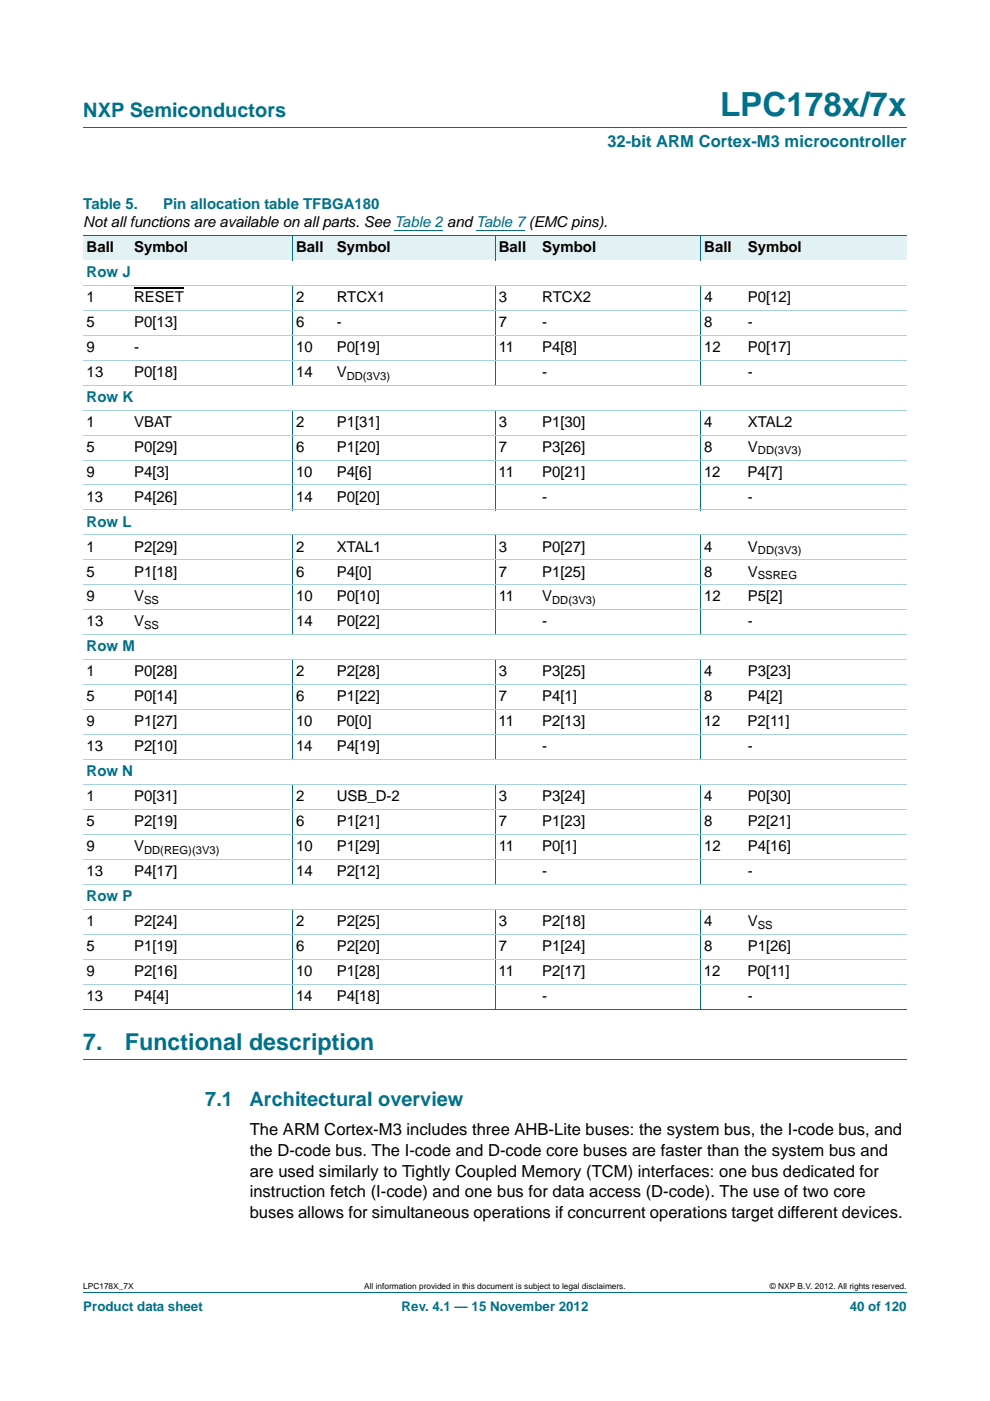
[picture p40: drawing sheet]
<svg xmlns="http://www.w3.org/2000/svg" width="210mm" height="297mm" viewBox="0 0 210 297" stroke-linecap="round" stroke-linejoin="round" font-family="sans-serif">
<defs><g id="words">
<text font-size="7" fill="#00718a" x="152.7" y="24.6">LPC178x/7x</text>
<g font-size="4.9" fill="#00718a">
<text x="17.7" y="222.5">7.</text>
<text x="26.5" y="222.5">Functional description</text>
</g>
<g font-size="4.2" fill="#00718a">
<text x="17.7" y="24.9">NXP Semiconductors</text>
<text x="43.5" y="234.4">7.1</text>
<text x="52.9" y="234.4">Architectural overview</text>
</g>
<text font-size="3.5" fill="#00718a" x="128.8" y="31.1">32-bit ARM Cortex-M3 microcontroller</text>
<g font-size="3.5">
<text x="53" y="240.6">The ARM Cortex-M3 includes three AHB-Lite buses: the system bus, the I-code bus, and</text>
<text x="53" y="245.1">the D-code bus. The I-code and D-code core buses are faster than the system bus and</text>
<text x="53" y="249.5">are used similarly to Tightly Coupled Memory (TCM) interfaces: one bus dedicated for</text>
<text x="53" y="253.9">instruction fetch (I-code) and one bus for data access (D-code). The use of two core</text>
<text x="53" y="258.3">buses allows for simultaneous operations if concurrent operations target different devices.</text>
</g>
<g font-size="3.2" fill="#00718a">
<text x="17.7" y="44.3">Table 5.</text>
<text x="34.6" y="44.3">Pin allocation table TFBGA180</text>
<text x="18.4" y="58.7">Row J</text>
<text x="18.4" y="85.2">Row K</text>
<text x="18.4" y="111.7">Row L</text>
<text x="18.4" y="138.1">Row M</text>
<text x="18.4" y="164.6">Row N</text>
<text x="18.4" y="191">Row P</text>
</g>
<g font-size="3.2">
<text x="17.7" y="48.2">Not all functions are available on all parts. See Table 2 and Table 7(EMC pins).</text>
<text x="18.4" y="53.4">Ball</text>
<text x="28.4" y="53.4">Symbol</text>
<text x="62.8" y="53.4">Ball</text>
<text x="71.4" y="53.4">Symbol</text>
<text x="105.8" y="53.4">Ball</text>
<text x="115" y="53.4">Symbol</text>
<text x="149.4" y="53.4">Ball</text>
<text x="158.6" y="53.4">Symbol</text>
<text x="18.4" y="64">1</text>
<text x="28.4" y="64">RESET</text>
<text x="62.8" y="64">2</text>
<text x="71.4" y="64">RTCX1</text>
<text x="105.8" y="64">3</text>
<text x="115" y="64">RTCX2</text>
<text x="149.4" y="64">4</text>
<text x="158.6" y="64">P0[12]</text>
<text x="18.4" y="69.3">5</text>
<text x="28.4" y="69.3">P0[13]</text>
<text x="62.8" y="69.3">6</text>
<text x="71.4" y="69.3">-</text>
<text x="105.8" y="69.3">7</text>
<text x="115" y="69.3">-</text>
<text x="149.4" y="69.3">8</text>
<text x="158.6" y="69.3">-</text>
<text x="18.4" y="74.6">9</text>
<text x="28.4" y="74.6">-</text>
<text x="62.8" y="74.6">10</text>
<text x="71.4" y="74.6">P0[19]</text>
<text x="105.8" y="74.6">11</text>
<text x="115" y="74.6">P4[8]</text>
<text x="149.4" y="74.6">12</text>
<text x="158.6" y="74.6">P0[17]</text>
<text x="18.4" y="79.9">13</text>
<text x="28.4" y="79.9">P0[18]</text>
<text x="62.8" y="79.9">14</text>
<text x="71.4" y="79.9">V</text>
<text x="115" y="79.9">-</text>
<text x="158.6" y="79.9">-</text>
<text x="18.4" y="90.5">1</text>
<text x="18.4" y="95.8">5</text>
<text x="28.4" y="95.8">P0[29]</text>
<text x="28.4" y="90.5">VBAT</text>
<text x="62.8" y="90.5">2</text>
<text x="62.8" y="95.8">6</text>
<text x="71.4" y="90.5">P1[31]</text>
<text x="71.4" y="95.8">P1[20]</text>
<text x="105.8" y="90.5">3</text>
<text x="105.8" y="95.8">7</text>
<text x="115" y="90.5">P1[30]</text>
<text x="115" y="95.8">P3[26]</text>
<text x="149.4" y="95.8">8</text>
<text x="149.4" y="90.5">4</text>
<text x="158.6" y="95.8">V</text>
<text x="158.6" y="90.5">XTAL2</text>
<text x="18.4" y="101.1">9</text>
<text x="28.4" y="101.1">P4[3]</text>
<text x="62.8" y="101.1">10</text>
<text x="71.4" y="101.1">P4[6]</text>
<text x="105.8" y="101.1">11</text>
<text x="115" y="101.1">P0[21]</text>
<text x="149.3" y="101.1">12</text>
<text x="158.6" y="101.1">P4[7]</text>
<text x="18.4" y="106.4">13</text>
<text x="28.4" y="106.4">P4[26]</text>
<text x="62.8" y="106.4">14</text>
<text x="71.4" y="106.4">P0[20]</text>
<text x="115" y="106.4">-</text>
<text x="158.6" y="106.4">-</text>
<text x="18.4" y="116.9">1</text>
<text x="28.4" y="116.9">P2[29]</text>
<text x="62.8" y="116.9">2</text>
<text x="71.4" y="116.9">XTAL1</text>
<text x="105.8" y="116.9">3</text>
<text x="115" y="116.9">P0[27]</text>
<text x="149.4" y="116.9">4</text>
<text x="158.6" y="116.9">V</text>
<text x="18.4" y="122.2">5</text>
<text x="28.4" y="122.2">P1[18]</text>
<text x="62.8" y="122.2">6</text>
<text x="71.4" y="122.2">P4[0]</text>
<text x="105.8" y="122.2">7</text>
<text x="115" y="122.2">P1[25]</text>
<text x="149.4" y="122.2">8</text>
<text x="158.6" y="122.2">V</text>
<text x="18.4" y="127.5">9</text>
<text x="28.4" y="127.5">V</text>
<text x="62.8" y="127.5">10</text>
<text x="71.4" y="127.5">P0[10]</text>
<text x="105.8" y="127.5">11</text>
<text x="115" y="127.5">V</text>
<text x="149.4" y="127.5">12</text>
<text x="158.6" y="127.5">P5[2]</text>
<text x="18.4" y="132.8">13</text>
<text x="28.4" y="132.8">V</text>
<text x="62.8" y="132.8">14</text>
<text x="71.4" y="132.8">P0[22]</text>
<text x="115" y="132.8">-</text>
<text x="158.6" y="132.8">-</text>
<text x="18.4" y="143.4">1</text>
<text x="28.4" y="143.4">P0[28]</text>
<text x="62.8" y="143.4">2</text>
<text x="71.4" y="143.4">P2[28]</text>
<text x="105.8" y="143.4">3</text>
<text x="115" y="143.4">P3[25]</text>
<text x="149.4" y="143.4">4</text>
<text x="158.6" y="143.4">P3[23]</text>
<text x="18.4" y="148.7">5</text>
<text x="28.4" y="148.7">P0[14]</text>
<text x="62.8" y="148.7">6</text>
<text x="71.4" y="148.7">P1[22]</text>
<text x="105.8" y="148.7">7</text>
<text x="115" y="148.7">P4[1]</text>
<text x="149.4" y="148.7">8</text>
<text x="158.6" y="148.7">P4[2]</text>
<text x="18.4" y="154">9</text>
<text x="28.4" y="154">P1[27]</text>
<text x="62.8" y="154">10</text>
<text x="71.4" y="154">P0[0]</text>
<text x="105.7" y="154">11</text>
<text x="115" y="154">P2[13]</text>
<text x="149.3" y="154">12</text>
<text x="158.6" y="154">P2[11]</text>
<text x="18.4" y="159.3">13</text>
<text x="28.4" y="159.3">P2[10]</text>
<text x="62.8" y="159.3">14</text>
<text x="71.4" y="159.3">P4[19]</text>
<text x="115" y="159.3">-</text>
<text x="158.6" y="159.3">-</text>
<text x="18.4" y="169.9">1</text>
<text x="28.4" y="169.9">P0[31]</text>
<text x="62.8" y="169.9">2</text>
<text x="71.4" y="169.9">USB_D-2</text>
<text x="105.8" y="169.9">3</text>
<text x="115" y="169.9">P3[24]</text>
<text x="149.4" y="169.9">4</text>
<text x="158.6" y="169.9">P0[30]</text>
<text x="18.4" y="175.2">5</text>
<text x="28.4" y="175.2">P2[19]</text>
<text x="62.8" y="175.2">6</text>
<text x="71.4" y="175.2">P1[21]</text>
<text x="105.8" y="175.2">7</text>
<text x="115" y="175.2">P1[23]</text>
<text x="149.4" y="175.2">8</text>
<text x="158.6" y="175.2">P2[21]</text>
<text x="18.4" y="180.5">9</text>
<text x="18.4" y="185.7">13</text>
<text x="28.4" y="180.5">V</text>
<text x="28.4" y="185.7">P4[17]</text>
<text x="62.8" y="185.7">14</text>
<text x="62.8" y="180.4">10</text>
<text x="71.4" y="185.7">P2[12]</text>
<text x="71.4" y="180.4">P1[29]</text>
<text x="105.8" y="180.4">11</text>
<text x="115" y="185.7">-</text>
<text x="115" y="180.4">P0[1]</text>
<text x="149.4" y="180.4">12</text>
<text x="158.6" y="180.4">P4[16]</text>
<text x="158.6" y="185.7">-</text>
<text x="18.4" y="196.3">1</text>
<text x="28.4" y="196.3">P2[24]</text>
<text x="62.8" y="196.3">2</text>
<text x="71.4" y="196.3">P2[25]</text>
<text x="105.8" y="196.3">3</text>
<text x="115" y="196.3">P2[18]</text>
<text x="149.4" y="196.3">4</text>
<text x="158.6" y="196.3">V</text>
<text x="18.4" y="201.6">5</text>
<text x="28.4" y="201.6">P1[19]</text>
<text x="62.8" y="201.6">6</text>
<text x="71.4" y="201.6">P2[20]</text>
<text x="105.8" y="201.6">7</text>
<text x="115" y="201.6">P1[24]</text>
<text x="149.4" y="201.6">8</text>
<text x="158.6" y="201.6">P1[26]</text>
<text x="18.4" y="206.9">9</text>
<text x="28.4" y="206.9">P2[16]</text>
<text x="62.8" y="206.9">10</text>
<text x="71.4" y="206.9">P1[28]</text>
<text x="105.8" y="206.9">11</text>
<text x="115" y="206.9">P2[17]</text>
<text x="149.3" y="206.9">12</text>
<text x="158.6" y="206.9">P0[11]</text>
<text x="18.4" y="212.2">13</text>
<text x="28.4" y="212.2">P4[4]</text>
<text x="62.8" y="212.2">14</text>
<text x="71.4" y="212.2">P4[18]</text>
<text x="115" y="212.2">-</text>
<text x="158.6" y="212.2">-</text>
</g>
<g font-size="2.8" fill="#00718a">
<text x="17.7" y="277.9">Product data sheet</text>
<text x="85.2" y="277.9">Rev. 4.1 — 15 November 2012</text>
<text x="180.2" y="277.9">40 of 120</text>
</g>
<g font-size="2.4">
<text x="73.5" y="80.5">DD(3V3)</text>
<text x="160.7" y="96.4">DD(3V3)</text>
<text x="160.7" y="117.5">DD(3V3)</text>
<text x="160.7" y="122.8">SSREG</text>
<text x="30.6" y="128.1">SS</text>
<text x="117.1" y="128.1">DD(3V3)</text>
<text x="30.6" y="133.4">SS</text>
<text x="30.6" y="181">DD(REG)(3V3)</text>
<text x="160.7" y="196.9">SS</text>
</g>
<g font-size="1.8">
<text x="17.7" y="273.3">LPC178X_7X</text>
<text x="77.2" y="273.3">All information provided in this document is subject to legal disclaimers.</text>
<text x="163.3" y="273.3">© NXP B.V. 2012. All rights reserved.</text>
</g>
</g></defs>
<path d="M17.7 27h174.6M17.7 224.5h174.6M17.7 273.9h174.6" fill="none" stroke="#00718a" stroke-width=".21"/>
<path d="M28.4 61h10.6" fill="none" stroke="#000" stroke-width=".23"/>
<path d="M83.7 48.9h10.3M101 48.9h10.3" fill="none" stroke="#00f" stroke-width=".21"/>
<g fill="#e2f1f4">
<path d="M17.7 49.9h10v5.3h-10z"/>
<path d="M27.7 49.9h34.4v5.3h-34.4z"/>
<path d="M62.1 49.9h8.6v5.3h-8.6z"/>
<path d="M70.7 49.9h34.4v5.3h-34.4z"/>
<path d="M105.1 49.9h9.2v5.3h-9.2z"/>
<path d="M114.3 49.9h34.4v5.3h-34.4z"/>
<path d="M148.7 49.9h9.2v5.3h-9.2z"/>
<path d="M157.9 49.9h34.4v5.3h-34.4z"/>
</g>
<g fill="none" stroke="#00718a" stroke-width=".21">
<path d="M17.7 49.9h174.6M62.1 49.9v5.3M105.1 49.9v5.3M148.7 49.9v5.3M62.1 60.5v21.2M105.1 60.5v21.2M148.7 60.5v21.2M62.1 86.9v21.3M105.1 86.9v21.3M148.7 86.9v21.3M62.1 113.4v21.2M105.1 113.4v21.2"/>
<path d="M148.7 113.4v21.2M62.1 139.8v21.3M105.1 139.8v21.3M148.7 139.8v21.3M62.1 166.3v21.2M105.1 166.3v21.2M148.7 166.3v21.2M62.1 192.7v21.3M105.1 192.7v21.3M148.7 192.7v21.3M17.7 214h174.6"/>
</g>
<g fill="none" stroke="#a5d5dc" stroke-width=".21">
<path d="M17.7 60.5h174.6M17.7 65.8h174.6M17.7 71.1h174.6M17.7 76.4h174.6M17.7 81.7h174.6M17.7 87h174.6M17.7 92.2h174.6M17.7 97.5h174.6M17.7 102.8h174.6M17.7 108.1h174.6M17.7 113.4h174.6M17.7 118.7h174.6"/>
<path d="M17.7 124h174.6M17.7 129.3h174.6M17.7 134.6h174.6M17.7 139.9h174.6M17.7 145.2h174.6M17.7 150.5h174.6M17.7 155.7h174.6M17.7 161h174.6M17.7 166.3h174.6M17.7 171.6h174.6M17.7 176.9h174.6M17.7 182.2h174.6"/>
<path d="M17.7 187.5h174.6M17.7 192.8h174.6M17.7 198.1h174.6M17.7 203.4h174.6M17.7 208.7h174.6"/>
</g>
<use href="#words"/>
</svg>
